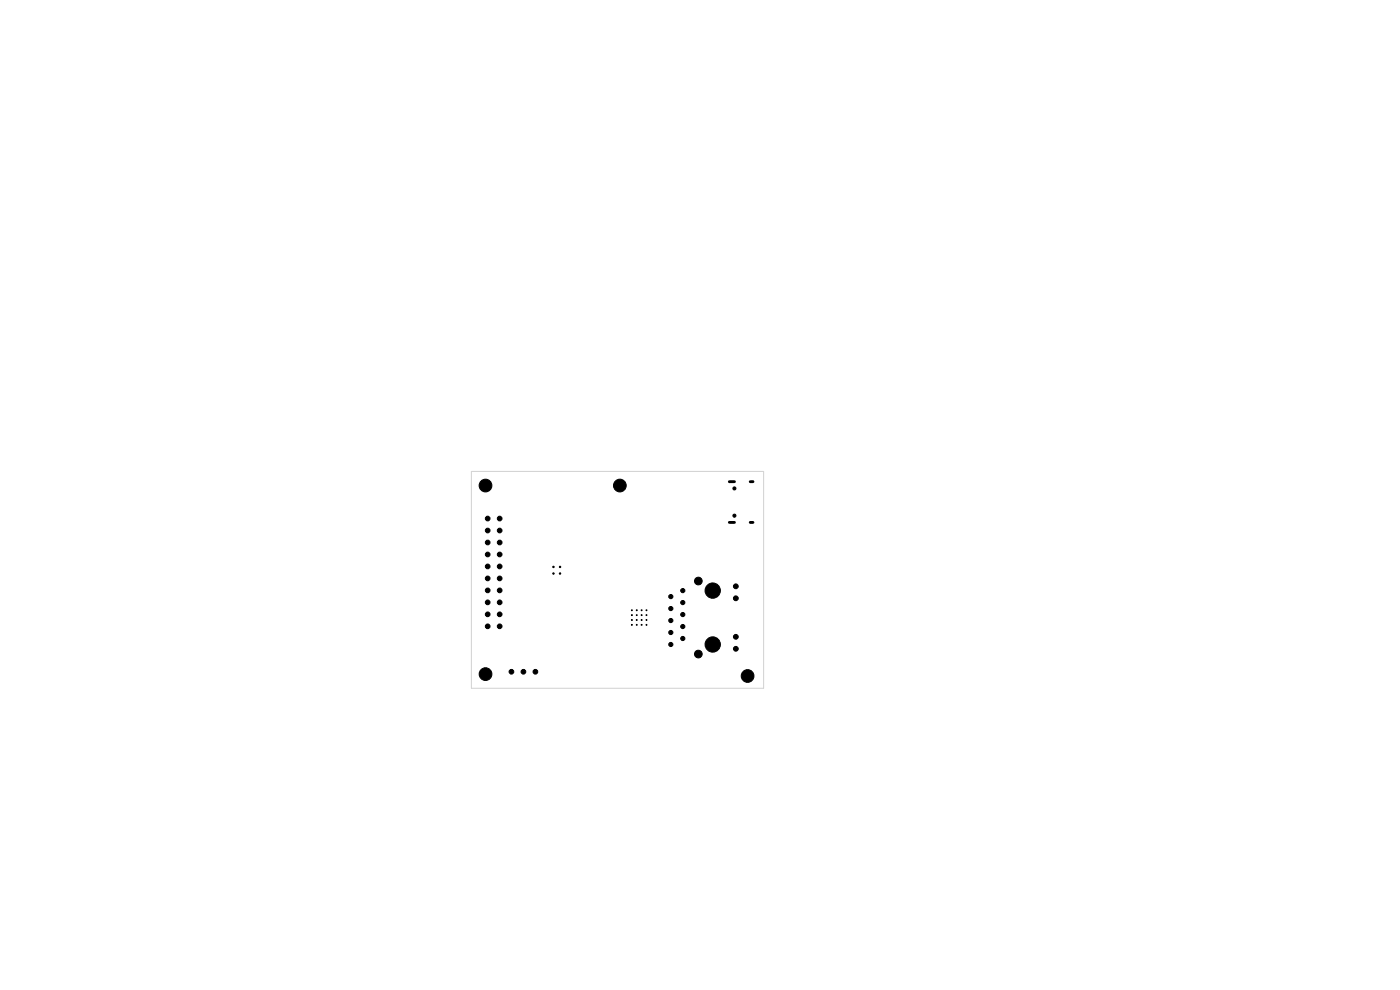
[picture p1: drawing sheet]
<svg xmlns="http://www.w3.org/2000/svg" width="297mm" height="210mm" viewBox="0 0 297 210" stroke-linecap="round" stroke-linejoin="round" font-family="sans-serif">
<path d="M100 100h62v46h-62z" fill="none" stroke="#d0d2cd" stroke-width=".21"/>
<g fill="#000" stroke="#000" stroke-width=".21">
<circle cx="103" cy="103" r="1.35"/>
<circle cx="103.5" cy="117.6" r=".5"/>
<circle cx="103.5" cy="112.5" r=".5"/>
<circle cx="103.5" cy="115.1" r=".5"/>
<circle cx="103.5" cy="110" r=".5"/>
<circle cx="106" cy="117.6" r=".5"/>
<circle cx="106" cy="112.5" r=".5"/>
<circle cx="106" cy="110" r=".5"/>
<circle cx="106" cy="115.1" r=".5"/>
<circle cx="131.5" cy="103" r="1.35"/>
<circle cx="155.8" cy="109.4" r=".33"/>
<circle cx="155.8" cy="103.6" r=".33"/>
<circle cx="103.5" cy="122.7" r=".5"/>
<circle cx="103.5" cy="125.2" r=".5"/>
<circle cx="103.5" cy="120.2" r=".5"/>
<circle cx="103.5" cy="127.8" r=".5"/>
<circle cx="103.5" cy="132.9" r=".5"/>
<circle cx="103.5" cy="130.3" r=".5"/>
<circle cx="106" cy="122.7" r=".5"/>
<circle cx="106" cy="125.2" r=".5"/>
<circle cx="106" cy="120.2" r=".5"/>
<circle cx="106" cy="132.9" r=".5"/>
<circle cx="106" cy="127.8" r=".5"/>
<circle cx="106" cy="130.3" r=".5"/>
<circle cx="117.4" cy="121.7" r=".15"/>
<circle cx="117.4" cy="120.3" r=".15"/>
<circle cx="118.8" cy="121.7" r=".15"/>
<circle cx="118.8" cy="120.3" r=".15"/>
<circle cx="134" cy="132.6" r=".1"/>
<circle cx="134" cy="129.5" r=".1"/>
<circle cx="134" cy="131.5" r=".1"/>
<circle cx="134" cy="130.5" r=".1"/>
<circle cx="135.1" cy="132.6" r=".1"/>
<circle cx="135.1" cy="129.5" r=".1"/>
<circle cx="135.1" cy="131.5" r=".1"/>
<circle cx="135.1" cy="130.5" r=".1"/>
<circle cx="136.1" cy="132.6" r=".1"/>
<circle cx="136.1" cy="129.4" r=".1"/>
<circle cx="136.1" cy="131.5" r=".1"/>
<circle cx="136.1" cy="130.5" r=".1"/>
<circle cx="137.1" cy="132.6" r=".1"/>
<circle cx="137.1" cy="129.4" r=".1"/>
<circle cx="137.2" cy="131.5" r=".1"/>
<circle cx="137.2" cy="130.5" r=".1"/>
<circle cx="142.3" cy="126.6" r=".44"/>
<circle cx="142.3" cy="134.2" r=".44"/>
<circle cx="142.3" cy="131.6" r=".44"/>
<circle cx="142.3" cy="136.7" r=".44"/>
<circle cx="142.3" cy="129.1" r=".44"/>
<circle cx="144.9" cy="125.3" r=".44"/>
<circle cx="144.9" cy="127.8" r=".44"/>
<circle cx="144.9" cy="135.4" r=".44"/>
<circle cx="144.9" cy="132.9" r=".44"/>
<circle cx="144.9" cy="130.4" r=".44"/>
<circle cx="148.1" cy="123.3" r=".81"/>
<circle cx="148.1" cy="138.7" r=".81"/>
<circle cx="151.2" cy="136.7" r="1.62"/>
<circle cx="151.2" cy="125.3" r="1.62"/>
<circle cx="156.1" cy="135.1" r=".51"/>
<circle cx="156.1" cy="137.6" r=".51"/>
<circle cx="156.1" cy="124.4" r=".51"/>
<circle cx="156.1" cy="126.9" r=".51"/>
<circle cx="103" cy="143" r="1.35"/>
<circle cx="108.5" cy="142.5" r=".5"/>
<circle cx="111" cy="142.5" r=".5"/>
<circle cx="113.6" cy="142.5" r=".5"/>
<circle cx="158.6" cy="143.4" r="1.35"/>
</g>
<path d="M154.7 110.8h1.1M154.7 102.2h1.1M159.1 110.8h.6M159.1 102.2h.6" fill="none" stroke="#000" stroke-width=".6"/>
</svg>
